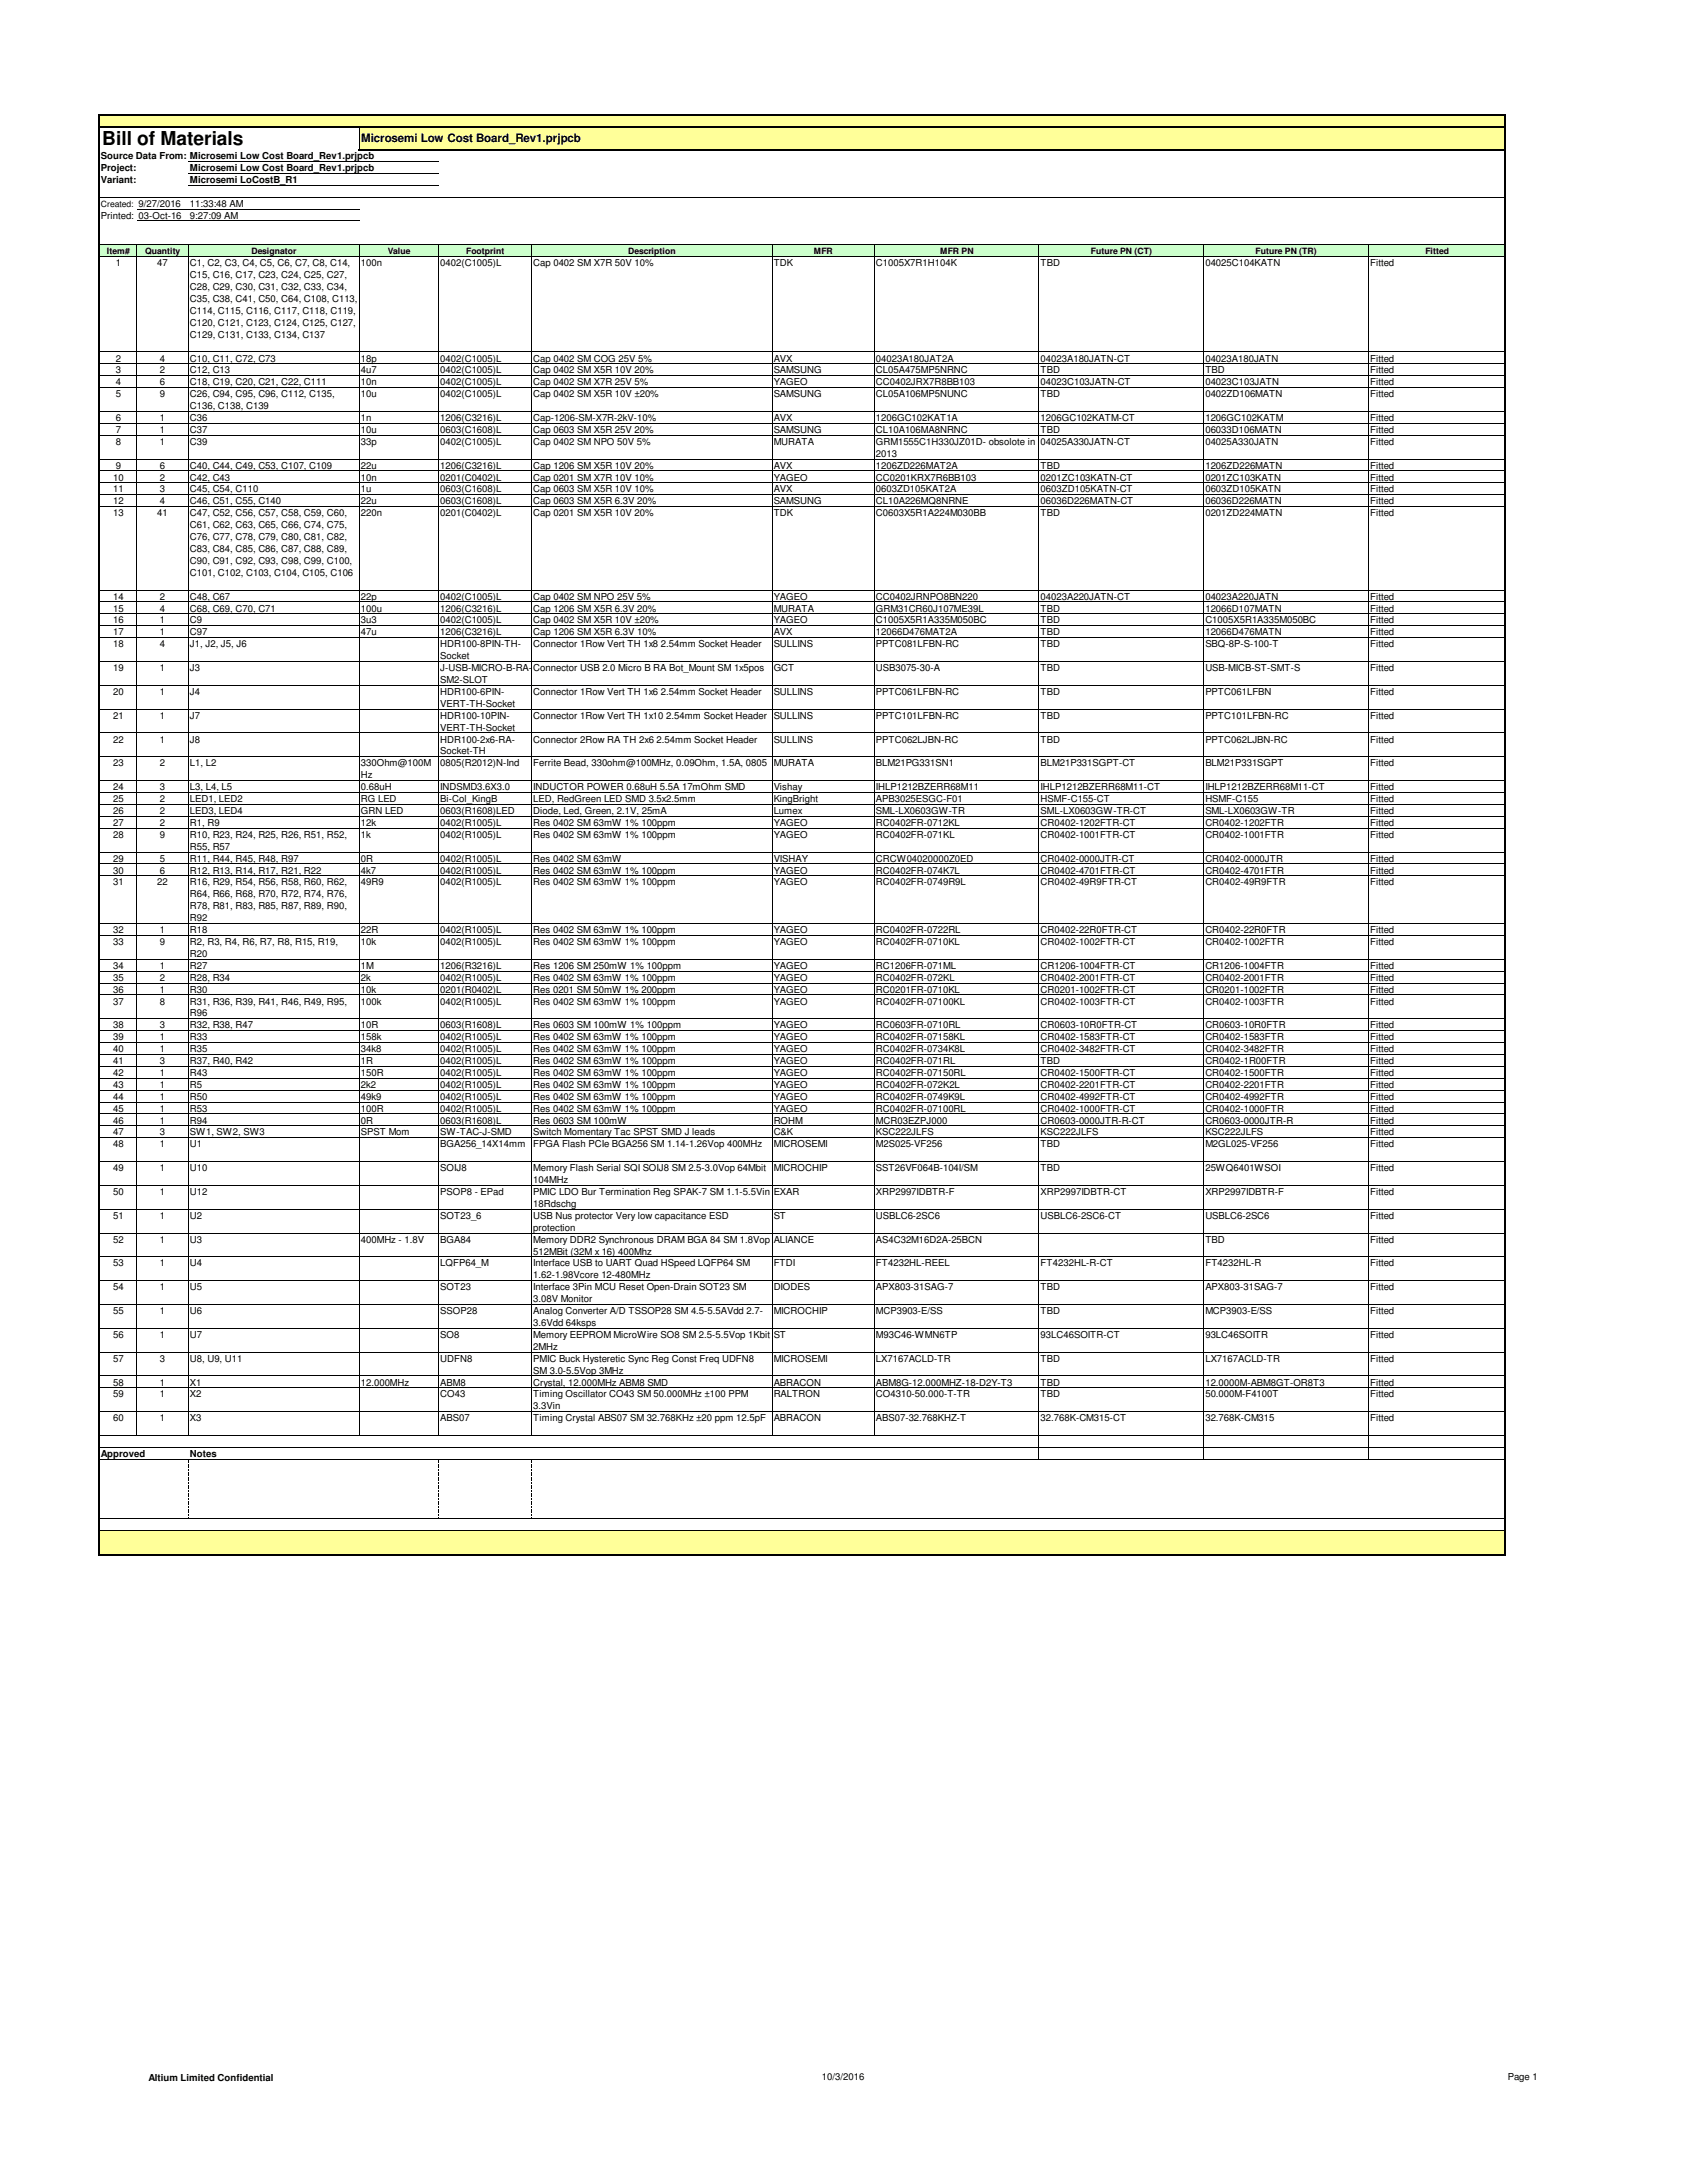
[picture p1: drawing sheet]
<svg xmlns="http://www.w3.org/2000/svg" width="216mm" height="279mm" viewBox="0 0 216 279" stroke-linecap="round" stroke-linejoin="round" font-family="sans-serif">
<defs><g id="words">
<text font-size="2.5" x="13.1" y="18.5">Bill of Materials</text>
<text font-size="1.5" x="46.2" y="18.2">Microsemi Low Cost Board_Rev1.prjpcb</text>
<g font-size="1.2">
<text x="12.9" y="21.9">Project:</text>
<text x="12.9" y="23.4">Variant:</text>
<text x="12.9" y="20.4">Source Data From: Microsemi Low Cost Board_Rev1.prjpcb</text>
<text x="24.3" y="21.9">Microsemi Low Cost Board_Rev1.prjpcb</text>
<text x="24.3" y="23.4">Microsemi LoCostB_R1</text>
<text x="12.9" y="28">Printed: 03-Oct-16</text>
<text x="24.3" y="26.5">11:33:48 AM</text>
<text x="24.3" y="28">9:27:09 AM</text>
<text x="14.8" y="34.1">1</text>
<text x="20.1" y="34.1">47</text>
<text x="24.3" y="34.1">C1, C2, C3, C4, C5, C6, C7, C8, C14,</text>
<text x="24.3" y="35.6">C15, C16, C17, C23, C24, C25, C27,</text>
<text x="46.2" y="34.1">100n</text>
<text x="56.3" y="34.1">0402(C1005)L</text>
<text x="68.2" y="34.1">Cap 0402 SM X7R 50V 10%</text>
<text x="99" y="34.1">TDK</text>
<text x="112.1" y="34.1">C1005X7R1H104K</text>
<text x="133.2" y="34.1">TBD</text>
<text x="154.3" y="34.1">04025C104KATN</text>
<text x="175.3" y="34.1">Fitted</text>
<text x="24.3" y="38.7">C35, C38, C41, C50, C64, C108, C113,</text>
<text x="24.3" y="40.2">C114, C115, C116, C117, C118, C119,</text>
<text x="24.3" y="41.7">C120, C121, C123, C124, C125, C127,</text>
<text x="24.3" y="37.1">C28, C29, C30, C31, C32, C33, C34,</text>
<text x="14.8" y="46.3">2</text>
<text x="14.8" y="47.8">3</text>
<text x="20.4" y="46.3">4</text>
<text x="20.4" y="47.8">2</text>
<text x="24.3" y="43.2">C129, C131, C133, C134, C137</text>
<text x="24.3" y="46.3">C10, C11, C72, C73</text>
<text x="24.3" y="47.8">C12, C13</text>
<text x="46.2" y="46.3">18p</text>
<text x="46.2" y="47.8">4u7</text>
<text x="56.3" y="46.3">0402(C1005)L</text>
<text x="56.3" y="47.8">0402(C1005)L</text>
<text x="68.2" y="46.3">Cap 0402 SM COG 25V 5%</text>
<text x="68.2" y="47.8">Cap 0402 SM X5R 10V 20%</text>
<text x="99" y="47.8">SAMSUNG</text>
<text x="99" y="46.3">AVX</text>
<text x="112.1" y="46.3">04023A180JAT2A</text>
<text x="112.1" y="47.8">CL05A475MP5NRNC</text>
<text x="133.2" y="47.8">TBD</text>
<text x="133.2" y="46.3">04023A180JATN-CT</text>
<text x="154.3" y="47.8">TBD</text>
<text x="154.3" y="46.3">04023A180JATN</text>
<text x="175.3" y="46.3">Fitted</text>
<text x="175.3" y="47.8">Fitted</text>
<text x="14.8" y="53.9">6</text>
<text x="14.8" y="49.3">4</text>
<text x="14.8" y="50.8">5</text>
<text x="20.4" y="53.9">1</text>
<text x="20.4" y="49.3">6</text>
<text x="20.4" y="50.8">9</text>
<text x="24.3" y="53.9">C36</text>
<text x="24.3" y="49.3">C18, C19, C20, C21, C22, C111</text>
<text x="24.3" y="50.8">C26, C94, C95, C96, C112, C135,</text>
<text x="24.3" y="52.4">C136, C138, C139</text>
<text x="46.2" y="53.9">1n</text>
<text x="46.2" y="49.3">10n</text>
<text x="46.2" y="50.8">10u</text>
<text x="56.3" y="53.9">1206(C3216)L</text>
<text x="56.3" y="50.8">0402(C1005)L</text>
<text x="56.3" y="49.3">0402(C1005)L</text>
<text x="68.2" y="53.9">Cap-1206-SM-X7R-2kV-10%</text>
<text x="68.2" y="49.3">Cap 0402 SM X7R 25V 5%</text>
<text x="68.2" y="50.8">Cap 0402 SM X5R 10V ±20%</text>
<text x="99" y="53.9">AVX</text>
<text x="99" y="50.8">SAMSUNG</text>
<text x="99" y="49.3">YAGEO</text>
<text x="112.1" y="53.9">1206GC102KAT1A</text>
<text x="112.1" y="50.8">CL05A106MP5NUNC</text>
<text x="112.1" y="49.3">CC0402JRX7R8BB103</text>
<text x="133.2" y="53.9">1206GC102KATM-CT</text>
<text x="133.2" y="50.8">TBD</text>
<text x="133.2" y="49.3">04023C103JATN-CT</text>
<text x="154.3" y="53.9">1206GC102KATM</text>
<text x="154.3" y="49.3">04023C103JATN</text>
<text x="154.3" y="50.8">0402ZD106MATN</text>
<text x="175.3" y="53.9">Fitted</text>
<text x="175.3" y="49.3">Fitted</text>
<text x="175.3" y="50.8">Fitted</text>
<text x="14.8" y="55.4">7</text>
<text x="14.8" y="56.9">8</text>
<text x="14.8" y="60">9</text>
<text x="20.4" y="55.4">1</text>
<text x="20.4" y="56.9">1</text>
<text x="20.4" y="60">6</text>
<text x="24.3" y="55.4">C37</text>
<text x="24.3" y="56.9">C39</text>
<text x="24.3" y="60">C40, C44, C49, C53, C107, C109</text>
<text x="46.2" y="55.4">10u</text>
<text x="46.2" y="56.9">33p</text>
<text x="46.2" y="60">22u</text>
<text x="56.3" y="55.4">0603(C1608)L</text>
<text x="56.3" y="56.9">0402(C1005)L</text>
<text x="56.3" y="60">1206(C3216)L</text>
<text x="68.2" y="55.4">Cap 0603 SM X5R 25V 20%</text>
<text x="68.2" y="60">Cap 1206 SM X5R 10V 20%</text>
<text x="68.2" y="56.9">Cap 0402 SM NPO 50V 5%</text>
<text x="99" y="55.4">SAMSUNG</text>
<text x="99" y="56.9">MURATA</text>
<text x="99" y="60">AVX</text>
<text x="112.1" y="55.4">CL10A106MA8NRNC</text>
<text x="112.1" y="56.9">GRM1555C1H330JZ01D- obsolote in</text>
<text x="112.1" y="58.5">2013</text>
<text x="112.1" y="60">1206ZD226MAT2A</text>
<text x="133.2" y="55.4">TBD</text>
<text x="133.2" y="56.9">04025A330JATN-CT</text>
<text x="133.2" y="60">TBD</text>
<text x="154.3" y="55.4">06033D106MATN</text>
<text x="154.3" y="56.9">04025A330JATN</text>
<text x="154.3" y="60">1206ZD226MATN</text>
<text x="175.3" y="55.4">Fitted</text>
<text x="175.3" y="60">Fitted</text>
<text x="175.3" y="56.9">Fitted</text>
<text x="14.5" y="61.5">10</text>
<text x="14.5" y="63">11</text>
<text x="14.5" y="64.6">12</text>
<text x="20.4" y="61.5">2</text>
<text x="20.4" y="63">3</text>
<text x="20.4" y="64.6">4</text>
<text x="24.3" y="61.5">C42, C43</text>
<text x="24.3" y="63">C45, C54, C110</text>
<text x="24.3" y="64.6">C46, C51, C55, C140</text>
<text x="46.2" y="63">1u</text>
<text x="46.2" y="61.5">10n</text>
<text x="46.2" y="64.6">22u</text>
<text x="56.3" y="63">0603(C1608)L</text>
<text x="56.3" y="61.5">0201(C0402)L</text>
<text x="56.3" y="64.6">0603(C1608)L</text>
<text x="68.2" y="63">Cap 0603 SM X5R 10V 10%</text>
<text x="68.2" y="61.5">Cap 0201 SM X7R 10V 10%</text>
<text x="68.2" y="64.6">Cap 0603 SM X5R 6.3V 20%</text>
<text x="99" y="64.6">SAMSUNG</text>
<text x="99" y="61.5">YAGEO</text>
<text x="99" y="63">AVX</text>
<text x="112.1" y="64.6">CL10A226MQ8NRNE</text>
<text x="112.1" y="61.5">CC0201KRX7R6BB103</text>
<text x="112.1" y="63">0603ZD105KAT2A</text>
<text x="133.2" y="64.6">06036D226MATN-CT</text>
<text x="133.2" y="61.5">0201ZC103KATN-CT</text>
<text x="133.2" y="63">0603ZD105KATN-CT</text>
<text x="154.3" y="64.6">06036D226MATN</text>
<text x="154.3" y="61.5">0201ZC103KATN</text>
<text x="154.3" y="63">0603ZD105KATN</text>
<text x="175.3" y="64.6">Fitted</text>
<text x="175.3" y="61.5">Fitted</text>
<text x="175.3" y="63">Fitted</text>
<text x="14.5" y="66.1">13</text>
<text x="20.1" y="66.1">41</text>
<text x="24.3" y="67.6">C61, C62, C63, C65, C66, C74, C75,</text>
<text x="24.3" y="69.1">C76, C77, C78, C79, C80, C81, C82,</text>
<text x="24.3" y="70.7">C83, C84, C85, C86, C87, C88, C89,</text>
<text x="24.3" y="66.1">C47, C52, C56, C57, C58, C59, C60,</text>
<text x="46.2" y="66.1">220n</text>
<text x="56.3" y="66.1">0201(C0402)L</text>
<text x="68.2" y="66.1">Cap 0201 SM X5R 10V 20%</text>
<text x="99" y="66.1">TDK</text>
<text x="112.1" y="66.1">C0603X5R1A224M030BB</text>
<text x="133.2" y="66.1">TBD</text>
<text x="154.3" y="66.1">0201ZD224MATN</text>
<text x="175.3" y="66.1">Fitted</text>
<text x="14.5" y="76.8">14</text>
<text x="20.4" y="76.8">2</text>
<text x="24.3" y="72.2">C90, C91, C92, C93, C98, C99, C100,</text>
<text x="24.3" y="73.7">C101, C102, C103, C104, C105, C106</text>
<text x="24.3" y="76.8">C48, C67</text>
<text x="46.2" y="76.8">22p</text>
<text x="56.3" y="76.8">0402(C1005)L</text>
<text x="68.2" y="76.8">Cap 0402 SM NPO 25V 5%</text>
<text x="99" y="76.8">YAGEO</text>
<text x="112.1" y="76.8">CC0402JRNPO8BN220</text>
<text x="133.2" y="76.8">04023A220JATN-CT</text>
<text x="154.3" y="76.8">04023A220JATN</text>
<text x="175.3" y="76.8">Fitted</text>
<text x="14.5" y="81.3">17</text>
<text x="14.5" y="82.8">18</text>
<text x="14.5" y="79.8">16</text>
<text x="14.5" y="78.3">15</text>
<text x="20.4" y="81.3">1</text>
<text x="20.4" y="82.8">4</text>
<text x="20.4" y="79.8">1</text>
<text x="20.4" y="78.3">4</text>
<text x="24.3" y="81.3">C97</text>
<text x="24.3" y="82.8">J1, J2, J5, J6</text>
<text x="24.3" y="79.8">C9</text>
<text x="24.3" y="78.3">C68, C69, C70, C71</text>
<text x="46.2" y="81.3">47u</text>
<text x="46.2" y="79.8">3u3</text>
<text x="46.2" y="78.3">100u</text>
<text x="56.3" y="81.3">1206(C3216)L</text>
<text x="56.3" y="79.8">0402(C1005)L</text>
<text x="56.3" y="78.3">1206(C3216)L</text>
<text x="56.3" y="82.8">HDR100-8PIN-TH-</text>
<text x="68.2" y="81.3">Cap 1206 SM X5R 6.3V 10%</text>
<text x="68.2" y="79.8">Cap 0402 SM X5R 10V ±20%</text>
<text x="68.2" y="78.3">Cap 1206 SM X5R 6.3V 20%</text>
<text x="68.2" y="82.8">Connector 1Row Vert TH 1x8 2.54mm Socket Header</text>
<text x="99" y="79.8">YAGEO</text>
<text x="99" y="78.3">MURATA</text>
<text x="99" y="81.3">AVX</text>
<text x="99" y="82.8">SULLINS</text>
<text x="112.1" y="78.3">GRM31CR60J107ME39L</text>
<text x="112.1" y="79.8">C1005X5R1A335M050BC</text>
<text x="112.1" y="81.3">12066D476MAT2A</text>
<text x="112.1" y="82.8">PPTC081LFBN-RC</text>
<text x="133.2" y="81.3">TBD</text>
<text x="133.2" y="78.3">TBD</text>
<text x="133.2" y="79.8">TBD</text>
<text x="133.2" y="82.8">TBD</text>
<text x="154.3" y="81.3">12066D476MATN</text>
<text x="154.3" y="78.3">12066D107MATN</text>
<text x="154.3" y="79.8">C1005X5R1A335M050BC</text>
<text x="154.3" y="82.8">SBQ-8P-S-100-T</text>
<text x="175.3" y="81.3">Fitted</text>
<text x="175.3" y="78.3">Fitted</text>
<text x="175.3" y="82.8">Fitted</text>
<text x="175.3" y="79.8">Fitted</text>
<text x="14.5" y="88.9">20</text>
<text x="14.5" y="85.9">19</text>
<text x="20.4" y="88.9">1</text>
<text x="20.4" y="85.9">1</text>
<text x="24.3" y="88.9">J4</text>
<text x="24.3" y="85.9">J3</text>
<text x="56.3" y="85.9">J-USB-MICRO-B-RA-</text>
<text x="56.3" y="87.4">SM2-SLOT</text>
<text x="56.3" y="88.9">HDR100-6PIN-</text>
<text x="56.3" y="84.4">Socket</text>
<text x="68.2" y="85.9">Connector USB 2.0 Micro B RA Bot_Mount SM 1x5pos</text>
<text x="68.2" y="88.9">Connector 1Row Vert TH 1x6 2.54mm Socket Header</text>
<text x="99" y="85.9">GCT</text>
<text x="99" y="88.9">SULLINS</text>
<text x="112.1" y="85.9">USB3075-30-A</text>
<text x="112.1" y="88.9">PPTC061LFBN-RC</text>
<text x="133.2" y="85.9">TBD</text>
<text x="133.2" y="88.9">TBD</text>
<text x="154.3" y="85.9">USB-MICB-ST-SMT-S</text>
<text x="154.3" y="88.9">PPTC061LFBN</text>
<text x="175.3" y="85.9">Fitted</text>
<text x="175.3" y="88.9">Fitted</text>
<text x="14.5" y="92">21</text>
<text x="14.5" y="95">22</text>
<text x="20.4" y="92">1</text>
<text x="20.4" y="95">1</text>
<text x="24.3" y="92">J7</text>
<text x="24.3" y="95">J8</text>
<text x="56.3" y="90.5">VERT-TH-Socket</text>
<text x="56.3" y="92">HDR100-10PIN-</text>
<text x="56.3" y="93.5">VERT-TH-Socket</text>
<text x="56.3" y="95">HDR100-2x6-RA-</text>
<text x="68.2" y="92">Connector 1Row Vert TH 1x10 2.54mm Socket Header</text>
<text x="68.2" y="95">Connector 2Row RA TH 2x6 2.54mm Socket Header</text>
<text x="99" y="92">SULLINS</text>
<text x="99" y="95">SULLINS</text>
<text x="112.1" y="92">PPTC101LFBN-RC</text>
<text x="112.1" y="95">PPTC062LJBN-RC</text>
<text x="133.2" y="92">TBD</text>
<text x="133.2" y="95">TBD</text>
<text x="154.3" y="92">PPTC101LFBN-RC</text>
<text x="154.3" y="95">PPTC062LJBN-RC</text>
<text x="175.3" y="92">Fitted</text>
<text x="175.3" y="95">Fitted</text>
<text x="14.5" y="101.1">24</text>
<text x="14.5" y="98.1">23</text>
<text x="20.4" y="101.1">3</text>
<text x="20.4" y="98.1">2</text>
<text x="24.3" y="101.1">L3, L4, L5</text>
<text x="24.3" y="98.1">L1, L2</text>
<text x="46.2" y="99.6">Hz</text>
<text x="46.2" y="101.1">0.68uH</text>
<text x="46.2" y="98.1">330Ohm@100M</text>
<text x="56.3" y="101.1">INDSMD3.6X3.0</text>
<text x="56.3" y="98.1">0805(R2012)N-Ind</text>
<text x="56.3" y="96.6">Socket-TH</text>
<text x="68.2" y="101.1">INDUCTOR POWER 0.68uH 5.5A 17mOhm SMD</text>
<text x="68.2" y="98.1">Ferrite Bead, 330ohm@100MHz, 0.09Ohm, 1.5A, 0805 MURATA</text>
<text x="99" y="101.1">Vishay</text>
<text x="112.1" y="101.1">IHLP1212BZERR68M11</text>
<text x="112.1" y="98.1">BLM21PG331SN1</text>
<text x="133.2" y="101.1">IHLP1212BZERR68M11-CT</text>
<text x="133.2" y="98.1">BLM21P331SGPT-CT</text>
<text x="154.3" y="101.1">IHLP1212BZERR68M11-CT</text>
<text x="154.3" y="98.1">BLM21P331SGPT</text>
<text x="175.3" y="98.1">Fitted</text>
<text x="175.3" y="101.1">Fitted</text>
<text x="14.5" y="104.2">26</text>
<text x="14.5" y="105.7">27</text>
<text x="14.5" y="107.2">28</text>
<text x="14.5" y="102.7">25</text>
<text x="20.4" y="104.2">2</text>
<text x="20.4" y="105.7">2</text>
<text x="20.4" y="107.2">9</text>
<text x="20.4" y="102.7">2</text>
<text x="24.3" y="104.2">LED3, LED4</text>
<text x="24.3" y="105.7">R1, R9</text>
<text x="24.3" y="107.2">R10, R23, R24, R25, R26, R51, R52,</text>
<text x="24.3" y="102.7">LED1, LED2</text>
<text x="46.2" y="104.2">GRN LED</text>
<text x="46.2" y="102.7">RG LED</text>
<text x="46.2" y="107.2">1k</text>
<text x="46.2" y="105.7">12k</text>
<text x="56.3" y="102.7">Bi-Col_KingB</text>
<text x="56.3" y="104.2">0603(R1608)LED</text>
<text x="56.3" y="105.7">0402(R1005)L</text>
<text x="56.3" y="107.2">0402(R1005)L</text>
<text x="68.2" y="102.7">LED, RedGreen LED SMD 3.5x2.5mm</text>
<text x="68.2" y="104.2">Diode, Led, Green, 2.1V, 25mA</text>
<text x="68.2" y="105.7">Res 0402 SM 63mW 1% 100ppm</text>
<text x="68.2" y="107.2">Res 0402 SM 63mW 1% 100ppm</text>
<text x="99" y="105.7">YAGEO</text>
<text x="99" y="107.2">YAGEO</text>
<text x="99" y="104.2">Lumex</text>
<text x="99" y="102.7">KingBright</text>
<text x="112.1" y="107.2">RC0402FR-071KL</text>
<text x="112.1" y="105.7">RC0402FR-0712KL</text>
<text x="112.1" y="104.2">SML-LX0603GW-TR</text>
<text x="112.1" y="102.7">APB3025ESGC-F01</text>
<text x="133.2" y="104.2">SML-LX0603GW-TR-CT</text>
<text x="133.2" y="105.7">CR0402-1202FTR-CT</text>
<text x="133.2" y="107.2">CR0402-1001FTR-CT</text>
<text x="133.2" y="102.7">HSMF-C155-CT</text>
<text x="154.3" y="104.2">SML-LX0603GW-TR</text>
<text x="154.3" y="105.7">CR0402-1202FTR</text>
<text x="154.3" y="107.2">CR0402-1001FTR</text>
<text x="154.3" y="102.7">HSMF-C155</text>
<text x="175.3" y="104.2">Fitted</text>
<text x="175.3" y="105.7">Fitted</text>
<text x="175.3" y="102.7">Fitted</text>
<text x="175.3" y="107.2">Fitted</text>
<text x="14.5" y="113.3">31</text>
<text x="14.5" y="111.8">30</text>
<text x="14.5" y="110.3">29</text>
<text x="20.1" y="113.3">22</text>
<text x="20.4" y="111.8">6</text>
<text x="20.4" y="110.3">5</text>
<text x="24.3" y="113.3">R16, R29, R54, R56, R58, R60, R62,</text>
<text x="24.3" y="111.8">R12, R13, R14, R17, R21, R22</text>
<text x="24.3" y="108.8">R55, R57</text>
<text x="24.3" y="110.3">R11, R44, R45, R48, R97</text>
<text x="46.2" y="113.3">49R9</text>
<text x="46.2" y="111.8">4k7</text>
<text x="46.2" y="110.3">0R</text>
<text x="56.3" y="113.3">0402(R1005)L</text>
<text x="56.3" y="111.8">0402(R1005)L</text>
<text x="56.3" y="110.3">0402(R1005)L</text>
<text x="68.2" y="113.3">Res 0402 SM 63mW 1% 100ppm</text>
<text x="68.2" y="111.8">Res 0402 SM 63mW 1% 100ppm</text>
<text x="68.2" y="110.3">Res 0402 SM 63mW</text>
<text x="99" y="113.3">YAGEO</text>
<text x="99" y="111.8">YAGEO</text>
<text x="99" y="110.3">VISHAY</text>
<text x="112.1" y="113.3">RC0402FR-0749R9L</text>
<text x="112.1" y="111.8">RC0402FR-074K7L</text>
<text x="112.1" y="110.3">CRCW04020000Z0ED</text>
<text x="133.2" y="113.3">CR0402-49R9FTR-CT</text>
<text x="133.2" y="111.8">CR0402-4701FTR-CT</text>
<text x="133.2" y="110.3">CR0402-0000JTR-CT</text>
<text x="154.3" y="113.3">CR0402-49R9FTR</text>
<text x="154.3" y="111.8">CR0402-4701FTR</text>
<text x="154.3" y="110.3">CR0402-0000JTR</text>
<text x="175.3" y="113.3">Fitted</text>
<text x="175.3" y="111.8">Fitted</text>
<text x="175.3" y="110.3">Fitted</text>
<text x="14.5" y="119.4">32</text>
<text x="20.4" y="119.4">1</text>
<text x="24.3" y="114.9">R64, R66, R68, R70, R72, R74, R76,</text>
<text x="24.3" y="116.4">R78, R81, R83, R85, R87, R89, R90,</text>
<text x="24.3" y="117.9">R92</text>
<text x="24.3" y="119.4">R18</text>
<text x="46.2" y="119.4">22R</text>
<text x="56.3" y="119.4">0402(R1005)L</text>
<text x="68.2" y="119.4">Res 0402 SM 63mW 1% 100ppm</text>
<text x="99" y="119.4">YAGEO</text>
<text x="112.1" y="119.4">RC0402FR-0722RL</text>
<text x="133.2" y="119.4">CR0402-22R0FTR-CT</text>
<text x="154.3" y="119.4">CR0402-22R0FTR</text>
<text x="175.3" y="119.4">Fitted</text>
<text x="14.5" y="120.9">33</text>
<text x="14.5" y="124">34</text>
<text x="14.5" y="125.5">35</text>
<text x="20.4" y="120.9">9</text>
<text x="20.4" y="124">1</text>
<text x="20.4" y="125.5">2</text>
<text x="24.3" y="122.5">R20</text>
<text x="24.3" y="120.9">R2, R3, R4, R6, R7, R8, R15, R19,</text>
<text x="24.3" y="124">R27</text>
<text x="24.3" y="125.5">R28, R34</text>
<text x="46.2" y="120.9">10k</text>
<text x="46.2" y="124">1M</text>
<text x="46.2" y="125.5">2k</text>
<text x="56.3" y="120.9">0402(R1005)L</text>
<text x="56.3" y="124">1206(R3216)L</text>
<text x="56.3" y="125.5">0402(R1005)L</text>
<text x="68.2" y="120.9">Res 0402 SM 63mW 1% 100ppm</text>
<text x="68.2" y="124">Res 1206 SM 250mW 1% 100ppm</text>
<text x="68.2" y="125.5">Res 0402 SM 63mW 1% 100ppm</text>
<text x="99" y="125.5">YAGEO</text>
<text x="99" y="120.9">YAGEO</text>
<text x="99" y="124">YAGEO</text>
<text x="112.1" y="125.5">RC0402FR-072KL</text>
<text x="112.1" y="120.9">RC0402FR-0710KL</text>
<text x="112.1" y="124">RC1206FR-071ML</text>
<text x="133.2" y="120.9">CR0402-1002FTR-CT</text>
<text x="133.2" y="124">CR1206-1004FTR-CT</text>
<text x="133.2" y="125.5">CR0402-2001FTR-CT</text>
<text x="154.3" y="124">CR1206-1004FTR</text>
<text x="154.3" y="120.9">CR0402-1002FTR</text>
<text x="154.3" y="125.5">CR0402-2001FTR</text>
<text x="175.3" y="125.5">Fitted</text>
<text x="175.3" y="120.9">Fitted</text>
<text x="175.3" y="124">Fitted</text>
<text x="14.5" y="127">36</text>
<text x="14.5" y="128.6">37</text>
<text x="14.5" y="131.6">38</text>
<text x="20.4" y="127">1</text>
<text x="20.4" y="128.6">8</text>
<text x="20.4" y="131.6">3</text>
<text x="24.3" y="130.1">R96</text>
<text x="24.3" y="127">R30</text>
<text x="24.3" y="128.6">R31, R36, R39, R41, R46, R49, R95,</text>
<text x="24.3" y="131.6">R32, R38, R47</text>
<text x="46.2" y="131.6">10R</text>
<text x="46.2" y="127">10k</text>
<text x="46.2" y="128.6">100k</text>
<text x="56.3" y="131.6">0603(R1608)L</text>
<text x="56.3" y="127">0201(R0402)L</text>
<text x="56.3" y="128.6">0402(R1005)L</text>
<text x="68.2" y="131.6">Res 0603 SM 100mW 1% 100ppm</text>
<text x="68.2" y="127">Res 0201 SM 50mW 1% 200ppm</text>
<text x="68.2" y="128.6">Res 0402 SM 63mW 1% 100ppm</text>
<text x="99" y="127">YAGEO</text>
<text x="99" y="128.6">YAGEO</text>
<text x="99" y="131.6">YAGEO</text>
<text x="112.1" y="127">RC0201FR-0710KL</text>
<text x="112.1" y="128.6">RC0402FR-07100KL</text>
<text x="112.1" y="131.6">RC0603FR-0710RL</text>
<text x="133.2" y="127">CR0201-1002FTR-CT</text>
<text x="133.2" y="128.6">CR0402-1003FTR-CT</text>
<text x="133.2" y="131.6">CR0603-10R0FTR-CT</text>
<text x="154.3" y="127">CR0201-1002FTR</text>
<text x="154.3" y="128.6">CR0402-1003FTR</text>
<text x="154.3" y="131.6">CR0603-10R0FTR</text>
<text x="175.3" y="127">Fitted</text>
<text x="175.3" y="131.6">Fitted</text>
<text x="175.3" y="128.6">Fitted</text>
<text x="14.5" y="133.1">39</text>
<text x="14.5" y="134.7">40</text>
<text x="14.5" y="136.2">41</text>
<text x="14.5" y="137.7">42</text>
<text x="20.4" y="133.1">1</text>
<text x="20.4" y="134.7">1</text>
<text x="20.4" y="136.2">3</text>
<text x="20.4" y="137.7">1</text>
<text x="24.3" y="133.1">R33</text>
<text x="24.3" y="134.7">R35</text>
<text x="24.3" y="136.2">R37, R40, R42</text>
<text x="24.3" y="137.7">R43</text>
<text x="46.2" y="136.2">1R</text>
<text x="46.2" y="133.1">158k</text>
<text x="46.2" y="134.7">34k8</text>
<text x="46.2" y="137.7">150R</text>
<text x="56.3" y="136.2">0402(R1005)L</text>
<text x="56.3" y="134.7">0402(R1005)L</text>
<text x="56.3" y="133.1">0402(R1005)L</text>
<text x="56.3" y="137.7">0402(R1005)L</text>
<text x="68.2" y="136.2">Res 0402 SM 63mW 1% 100ppm</text>
<text x="68.2" y="133.1">Res 0402 SM 63mW 1% 100ppm</text>
<text x="68.2" y="134.7">Res 0402 SM 63mW 1% 100ppm</text>
<text x="68.2" y="137.7">Res 0402 SM 63mW 1% 100ppm</text>
<text x="99" y="133.1">YAGEO</text>
<text x="99" y="134.7">YAGEO</text>
<text x="99" y="137.7">YAGEO</text>
<text x="99" y="136.2">YAGEO</text>
<text x="112.1" y="133.1">RC0402FR-07158KL</text>
<text x="112.1" y="134.7">RC0402FR-0734K8L</text>
<text x="112.1" y="137.7">RC0402FR-07150RL</text>
<text x="112.1" y="136.2">RC0402FR-071RL</text>
<text x="133.2" y="133.1">CR0402-1583FTR-CT</text>
<text x="133.2" y="134.7">CR0402-3482FTR-CT</text>
<text x="133.2" y="137.7">CR0402-1500FTR-CT</text>
<text x="133.2" y="136.2">TBD</text>
<text x="154.3" y="133.1">CR0402-1583FTR</text>
<text x="154.3" y="134.7">CR0402-3482FTR</text>
<text x="154.3" y="137.7">CR0402-1500FTR</text>
<text x="154.3" y="136.2">CR0402-1R00FTR</text>
<text x="175.3" y="133.1">Fitted</text>
<text x="175.3" y="134.7">Fitted</text>
<text x="175.3" y="137.7">Fitted</text>
<text x="175.3" y="136.2">Fitted</text>
<text x="14.5" y="139.2">43</text>
<text x="14.5" y="140.8">44</text>
<text x="14.5" y="142.3">45</text>
<text x="14.5" y="143.8">46</text>
<text x="20.4" y="139.2">1</text>
<text x="20.4" y="140.8">1</text>
<text x="20.4" y="142.3">1</text>
<text x="20.4" y="143.8">1</text>
<text x="24.3" y="139.2">R5</text>
<text x="24.3" y="140.8">R50</text>
<text x="24.3" y="142.3">R53</text>
<text x="24.3" y="143.8">R94</text>
<text x="46.2" y="139.2">2k2</text>
<text x="46.2" y="140.8">49k9</text>
<text x="46.2" y="142.3">100R</text>
<text x="46.2" y="143.8">0R</text>
<text x="56.3" y="139.2">0402(R1005)L</text>
<text x="56.3" y="140.8">0402(R1005)L</text>
<text x="56.3" y="142.3">0402(R1005)L</text>
<text x="56.3" y="143.8">0603(R1608)L</text>
<text x="68.2" y="139.2">Res 0402 SM 63mW 1% 100ppm</text>
<text x="68.2" y="140.8">Res 0402 SM 63mW 1% 100ppm</text>
<text x="68.2" y="142.3">Res 0402 SM 63mW 1% 100ppm</text>
<text x="68.2" y="143.8">Res 0603 SM 100mW</text>
<text x="99" y="139.2">YAGEO</text>
<text x="99" y="140.8">YAGEO</text>
<text x="99" y="142.3">YAGEO</text>
<text x="99" y="143.8">ROHM</text>
<text x="112.1" y="143.8">MCR03EZPJ000</text>
<text x="112.1" y="139.2">RC0402FR-072K2L</text>
<text x="112.1" y="140.8">RC0402FR-0749K9L</text>
<text x="112.1" y="142.3">RC0402FR-07100RL</text>
<text x="133.2" y="139.2">CR0402-2201FTR-CT</text>
<text x="133.2" y="143.8">CR0603-0000JTR-R-CT</text>
<text x="133.2" y="140.8">CR0402-4992FTR-CT</text>
<text x="133.2" y="142.3">CR0402-1000FTR-CT</text>
<text x="154.3" y="139.2">CR0402-2201FTR</text>
<text x="154.3" y="143.8">CR0603-0000JTR-R</text>
<text x="154.3" y="140.8">CR0402-4992FTR</text>
<text x="154.3" y="142.3">CR0402-1000FTR</text>
<text x="175.3" y="139.2">Fitted</text>
<text x="175.3" y="143.8">Fitted</text>
<text x="175.3" y="140.8">Fitted</text>
<text x="175.3" y="142.3">Fitted</text>
<text x="14.5" y="145.3">47</text>
<text x="14.5" y="146.9">48</text>
<text x="14.5" y="149.9">49</text>
<text x="20.4" y="145.3">3</text>
<text x="20.4" y="146.9">1</text>
<text x="20.4" y="149.9">1</text>
<text x="24.3" y="145.3">SW1, SW2, SW3</text>
<text x="24.3" y="146.9">U1</text>
<text x="24.3" y="149.9">U10</text>
<text x="46.2" y="145.3">SPST Mom</text>
<text x="56.3" y="145.3">SW-TAC-J-SMD</text>
<text x="56.3" y="146.9">BGA256_14X14mm</text>
<text x="56.3" y="149.9">SOIJ8</text>
<text x="68.2" y="145.3">Switch Momentary Tac SPST SMD J leads</text>
<text x="68.2" y="146.9">FPGA Flash PCIe BGA256 SM 1.14-1.26Vop 400MHz</text>
<text x="68.2" y="149.9">Memory Flash Serial SQI SOIJ8 SM 2.5-3.0Vop 64Mbit</text>
<text x="99" y="145.3">C&amp;K</text>
<text x="99" y="149.9">MICROCHIP</text>
<text x="99" y="146.9">MICROSEMI</text>
<text x="112.1" y="145.3">KSC222JLFS</text>
<text x="112.1" y="149.9">SST26VF064B-104I/SM</text>
<text x="112.1" y="146.9">M2S025-VF256</text>
<text x="133.2" y="145.3">KSC222JLFS</text>
<text x="133.2" y="149.9">TBD</text>
<text x="133.2" y="146.9">TBD</text>
<text x="154.3" y="145.3">KSC222JLFS</text>
<text x="154.3" y="149.9">25WQ6401WSOI</text>
<text x="154.3" y="146.9">M2GL025-VF256</text>
<text x="175.3" y="145.3">Fitted</text>
<text x="175.3" y="149.9">Fitted</text>
<text x="175.3" y="146.9">Fitted</text>
<text x="14.5" y="156">51</text>
<text x="14.5" y="153">50</text>
<text x="20.4" y="156">1</text>
<text x="20.4" y="153">1</text>
<text x="24.3" y="156">U2</text>
<text x="24.3" y="153">U12</text>
<text x="56.3" y="156">SOT23_6</text>
<text x="56.3" y="153">PSOP8 - EPad</text>
<text x="68.2" y="153">PMIC LDO Bur Termination Reg SPAK-7 SM 1.1-5.5Vin</text>
<text x="68.2" y="154.5">18Rdschg</text>
<text x="68.2" y="151.4">104MHz</text>
<text x="68.2" y="156">USB Nus protector Very low capacitance ESD</text>
<text x="99" y="153">EXAR</text>
<text x="99" y="156">ST</text>
<text x="112.1" y="153">XRP2997IDBTR-F</text>
<text x="112.1" y="156">USBLC6-2SC6</text>
<text x="133.2" y="153">XRP2997IDBTR-CT</text>
<text x="133.2" y="156">USBLC6-2SC6-CT</text>
<text x="154.3" y="153">XRP2997IDBTR-F</text>
<text x="154.3" y="156">USBLC6-2SC6</text>
<text x="175.3" y="153">Fitted</text>
<text x="175.3" y="156">Fitted</text>
<text x="14.5" y="159">52</text>
<text x="20.4" y="159">1</text>
<text x="24.3" y="159">U3</text>
<text x="46.2" y="159">400MHz - 1.8V</text>
<text x="56.3" y="159">BGA84</text>
<text x="68.2" y="159">Memory DDR2 Synchronous DRAM BGA 84 SM 1.8Vop</text>
<text x="68.2" y="160.6">512MBit (32M x 16) 400Mhz</text>
<text x="68.2" y="157.5">protection</text>
<text x="99" y="159">ALIANCE</text>
<text x="112.1" y="159">AS4C32M16D2A-25BCN</text>
<text x="154.3" y="159">TBD</text>
<text x="175.3" y="159">Fitted</text>
<text x="14.5" y="162.1">53</text>
<text x="14.5" y="165.1">54</text>
<text x="20.4" y="162.1">1</text>
<text x="20.4" y="165.1">1</text>
<text x="24.3" y="162.1">U4</text>
<text x="24.3" y="165.1">U5</text>
<text x="56.3" y="162.1">LQFP64_M</text>
<text x="56.3" y="165.1">SOT23</text>
<text x="68.2" y="162.1">Interface USB to UART Quad HSpeed LQFP64 SM</text>
<text x="68.2" y="163.6">1.62-1.98Vcore 12-480MHz</text>
<text x="68.2" y="165.1">Interface 3Pin MCU Reset Open-Drain SOT23 SM</text>
<text x="68.2" y="166.7">3.08V Monitor</text>
<text x="99" y="162.1">FTDI</text>
<text x="99" y="165.1">DIODES</text>
<text x="112.1" y="162.1">FT4232HL-REEL</text>
<text x="112.1" y="165.1">APX803-31SAG-7</text>
<text x="133.2" y="162.1">FT4232HL-R-CT</text>
<text x="133.2" y="165.1">TBD</text>
<text x="154.3" y="162.1">FT4232HL-R</text>
<text x="154.3" y="165.1">APX803-31SAG-7</text>
<text x="175.3" y="162.1">Fitted</text>
<text x="175.3" y="165.1">Fitted</text>
<text x="14.5" y="168.2">55</text>
<text x="14.5" y="171.2">56</text>
<text x="20.4" y="168.2">1</text>
<text x="20.4" y="171.2">1</text>
<text x="24.3" y="168.2">U6</text>
<text x="24.3" y="171.2">U7</text>
<text x="56.3" y="168.2">SSOP28</text>
<text x="56.3" y="171.2">SO8</text>
<text x="68.2" y="171.2">Memory EEPROM MicroWire SO8 SM 2.5-5.5Vop 1Kbit</text>
<text x="68.2" y="172.8">2MHz</text>
<text x="68.2" y="168.2">Analog Converter A/D TSSOP28 SM 4.5-5.5AVdd 2.7-</text>
<text x="68.2" y="169.7">3.6Vdd 64ksps</text>
<text x="99" y="171.2">ST</text>
<text x="99" y="168.2">MICROCHIP</text>
<text x="112.1" y="171.2">M93C46-WMN6TP</text>
<text x="112.1" y="168.2">MCP3903-E/SS</text>
<text x="133.2" y="171.2">93LC46SOITR-CT</text>
<text x="133.2" y="168.2">TBD</text>
<text x="154.3" y="171.2">93LC46SOITR</text>
<text x="154.3" y="168.2">MCP3903-E/SS</text>
<text x="175.3" y="171.2">Fitted</text>
<text x="175.3" y="168.2">Fitted</text>
<text x="14.5" y="174.3">57</text>
<text x="14.5" y="178.9">59</text>
<text x="14.5" y="177.3">58</text>
<text x="20.4" y="174.3">3</text>
<text x="20.4" y="178.9">1</text>
<text x="20.4" y="177.3">1</text>
<text x="24.3" y="174.3">U8, U9, U11</text>
<text x="24.3" y="178.9">X2</text>
<text x="24.3" y="177.3">X1</text>
<text x="46.2" y="177.3">12.000MHz</text>
<text x="56.3" y="174.3">UDFN8</text>
<text x="56.3" y="177.3">ABM8</text>
<text x="56.3" y="178.9">CO43</text>
<text x="68.2" y="174.3">PMIC Buck Hysteretic Sync Reg Const Freq UDFN8</text>
<text x="68.2" y="175.8">SM 3.0-5.5Vop 3MHz</text>
<text x="68.2" y="177.3">Crystal, 12.000MHz ABM8 SMD</text>
<text x="68.2" y="178.9">Timing Oscillator CO43 SM 50.000MHz ±100 PPM</text>
<text x="99" y="174.3">MICROSEMI</text>
<text x="99" y="177.3">ABRACON</text>
<text x="99" y="178.9">RALTRON</text>
<text x="112.1" y="174.3">LX7167ACLD-TR</text>
<text x="112.1" y="177.3">ABM8G-12.000MHZ-18-D2Y-T3</text>
<text x="112.1" y="178.9">CO4310-50.000-T-TR</text>
<text x="133.2" y="174.3">TBD</text>
<text x="133.2" y="177.3">TBD</text>
<text x="133.2" y="178.9">TBD</text>
<text x="154.3" y="174.3">LX7167ACLD-TR</text>
<text x="154.3" y="177.3">12.0000M-ABM8GT-OR8T3</text>
<text x="154.3" y="178.9">50.000M-F4100T</text>
<text x="175.3" y="174.3">Fitted</text>
<text x="175.3" y="177.3">Fitted</text>
<text x="175.3" y="178.9">Fitted</text>
<text x="14.5" y="181.9">60</text>
<text x="20.4" y="181.9">1</text>
<text x="24.3" y="181.9">X3</text>
<text x="56.3" y="181.9">ABS07</text>
<text x="68.2" y="180.4">3.3Vin</text>
<text x="68.2" y="181.9">Timing Crystal ABS07 SM 32.768KHz ±20 ppm 12.5pF</text>
<text x="99" y="181.9">ABRACON</text>
<text x="112.1" y="181.9">ABS07-32.768KHZ-T</text>
<text x="133.2" y="181.9">32.768K-CM315-CT</text>
<text x="154.3" y="181.9">32.768K-CM315</text>
<text x="175.3" y="181.9">Fitted</text>
<text x="12.9" y="186.5">Approved</text>
<text x="24.3" y="186.5">Notes</text>
<text x="19" y="266.3">Altium Limited Confidential</text>
<text x="105.2" y="266.3">10/3/2016</text>
<text x="193" y="266.3">Page 1</text>
</g>
<g font-size="1.1">
<text x="12.9" y="26.5">Created: 9/27/2016</text>
<text x="13.7" y="32.5">Item#</text>
<text x="18.6" y="32.5">Quantity</text>
<text x="32.2" y="32.5">Designator</text>
<text x="49.6" y="32.5">Value</text>
<text x="59.6" y="32.5">Footprint</text>
<text x="80.4" y="32.5">Description</text>
<text x="104.1" y="32.5">MFR</text>
<text x="120.3" y="32.5">MFR PN</text>
<text x="139.6" y="32.5">Future PN (CT)</text>
<text x="160.7" y="32.5">Future PN (TR)</text>
<text x="182.4" y="32.5">Fitted</text>
</g>
</g></defs>
<g fill="#ff9">
<path d="M12.7 14.7h180v1.6h-180z"/>
<path d="M46 16.3h146.7v2.9h-146.7z"/>
</g>
<path d="M12.7 31.3h180v1.6h-180z" fill="#cfc"/>
<path d="M12.7 195.9h180v3.2h-180z" fill="#ff9"/>
<g fill="none" stroke="#000" stroke-width=".13">
<path d="M46 16.3v2.8M12.8 25.2h179.8M12.8 31.3h179.8M12.8 32.9h179.8M17.5 31.4v152.4M17.5 26.8h28.5M17.5 28.3h28.5M24.1 31.4v152.4M24.1 20.7h32.1M24.1 22.2h32.1M24.1 23.7h32.1M46 31.4v152.4"/>
<path d="M56.1 31.4v152.4M68 31.4v152.4M98.8 31.4v152.4M111.9 31.4v152.4M133 31.4v155.4M154.1 31.4v155.4M175.1 31.4v155.4M12.8 45h179.8M12.8 46.6h179.8M12.8 48.1h179.8M12.8 49.6h179.8M12.8 52.7h179.8"/>
<path d="M12.8 54.2h179.8M12.8 55.7h179.8M12.8 58.8h179.8M12.8 60.3h179.8M12.8 61.8h179.8M12.8 63.3h179.8M12.8 64.9h179.8M12.8 75.5h179.8M12.8 77h179.8M12.8 78.6h179.8M12.8 80.1h179.8M12.8 81.6h179.8"/>
<path d="M12.8 84.7h179.8M12.8 87.7h179.8M12.8 90.8h179.8M12.8 93.8h179.8M12.8 96.9h179.8M12.8 99.9h179.8M12.8 101.4h179.8M12.8 103h179.8M12.8 104.5h179.8M12.8 106h179.8M12.8 109.1h179.8M12.8 110.6h179.8"/>
<path d="M12.8 112.1h179.8M12.8 118.2h179.8M12.8 119.7h179.8M12.8 122.8h179.8M12.8 124.3h179.8M12.8 125.8h179.8M12.8 127.3h179.8M12.8 130.4h179.8M12.8 131.9h179.8M12.8 133.4h179.8M12.8 135h179.8M12.8 136.5h179.8"/>
<path d="M12.8 138h179.8M12.8 139.5h179.8M12.8 141.1h179.8M12.8 142.6h179.8M12.8 144.1h179.8M12.8 145.6h179.8M12.8 148.7h179.8M12.8 151.7h179.8M12.8 154.8h179.8M12.8 157.8h179.8M12.8 160.9h179.8M12.8 163.9h179.8"/>
<path d="M12.8 167h179.8M12.8 170h179.8M12.8 173.1h179.8M12.8 176.1h179.8M12.8 177.6h179.8M12.8 180.7h179.8M12.8 183.7h179.8M12.8 185.3h179.8M12.8 186.8h179.8M12.8 194.4h179.8M12.8 195.9h179.8"/>
</g>
<path d="M12.7 14.6v184.5M12.8 14.7h179.9M12.8 16.3h179.9M45.9 19.1h146.8M192.7 14.8v184.3M12.8 199h179.9" fill="none" stroke="#000" stroke-width=".17"/>
<g fill="#000">
<path d="M24 186.9h.1zM24 187h.1v.2h-.1zM24 187.3h.1v.3h-.1zM24 187.7h.1v.2h-.1zM24 188h.1v.3h-.1zM24 188.3h.1v.3h-.1zM24 188.7h.1v.2h-.1zM24 189h.1v.3h-.1zM24 189.4h.1v.2h-.1zM24 189.7h.1v.2h-.1zM24 190h.1v.3h-.1zM24 190.4h.1v.2h-.1z"/>
<path d="M24 190.7h.1v.3h-.1zM24 191.1h.1v.2h-.1zM24 191.4h.1v.2h-.1zM24 191.7h.1v.3h-.1zM24 192.1h.1v.2h-.1zM24 192.4h.1v.3h-.1zM24 192.7h.1v.3h-.1zM24 193.1h.1v.2h-.1zM24 193.4h.1v.3h-.1zM24 193.8h.1v.2h-.1zM24 194.1h.1v.3h-.1zM56.1 186.9h.1z"/>
<path d="M56.1 187h.1v.2h-.1zM56.1 187.3h.1v.3h-.1zM56.1 187.7h.1v.2h-.1zM56.1 188h.1v.3h-.1zM56.1 188.3h.1v.3h-.1zM56.1 188.7h.1v.2h-.1zM56.1 189h.1v.3h-.1zM56.1 189.4h.1v.2h-.1zM56.1 189.7h.1v.2h-.1zM56.1 190h.1v.3h-.1zM56.1 190.4h.1v.2h-.1zM56.1 190.7h.1v.3h-.1z"/>
<path d="M56.1 191.1h.1v.2h-.1zM56.1 191.4h.1v.2h-.1zM56.1 191.7h.1v.3h-.1zM56.1 192.1h.1v.2h-.1zM56.1 192.4h.1v.3h-.1zM56.1 192.7h.1v.3h-.1zM56.1 193.1h.1v.2h-.1zM56.1 193.4h.1v.3h-.1zM56.1 193.8h.1v.2h-.1zM56.1 194.1h.1v.3h-.1zM68 186.9h.1zM68 187h.1v.2h-.1z"/>
<path d="M68 187.3h.1v.3h-.1zM68 187.7h.1v.2h-.1zM68 188h.1v.3h-.1zM68 188.3h.1v.3h-.1zM68 188.7h.1v.2h-.1zM68 189h.1v.3h-.1zM68 189.4h.1v.2h-.1zM68 189.7h.1v.2h-.1zM68 190h.1v.3h-.1zM68 190.4h.1v.2h-.1zM68 190.7h.1v.3h-.1zM68 191.1h.1v.2h-.1z"/>
<path d="M68 191.4h.1v.2h-.1zM68 191.7h.1v.3h-.1zM68 192.1h.1v.2h-.1zM68 192.4h.1v.3h-.1zM68 192.7h.1v.3h-.1zM68 193.1h.1v.2h-.1zM68 193.4h.1v.3h-.1zM68 193.8h.1v.2h-.1zM68 194.1h.1v.3h-.1z"/>
</g>
<path d="M69 187.8h37v5.2h-37z" fill-rule="evenodd" fill="#fff"/>
<path d="M69 187.8h37v5.2h-37z" fill="none" stroke="#fff" stroke-width=".13"/>
<use href="#words"/>
</svg>
